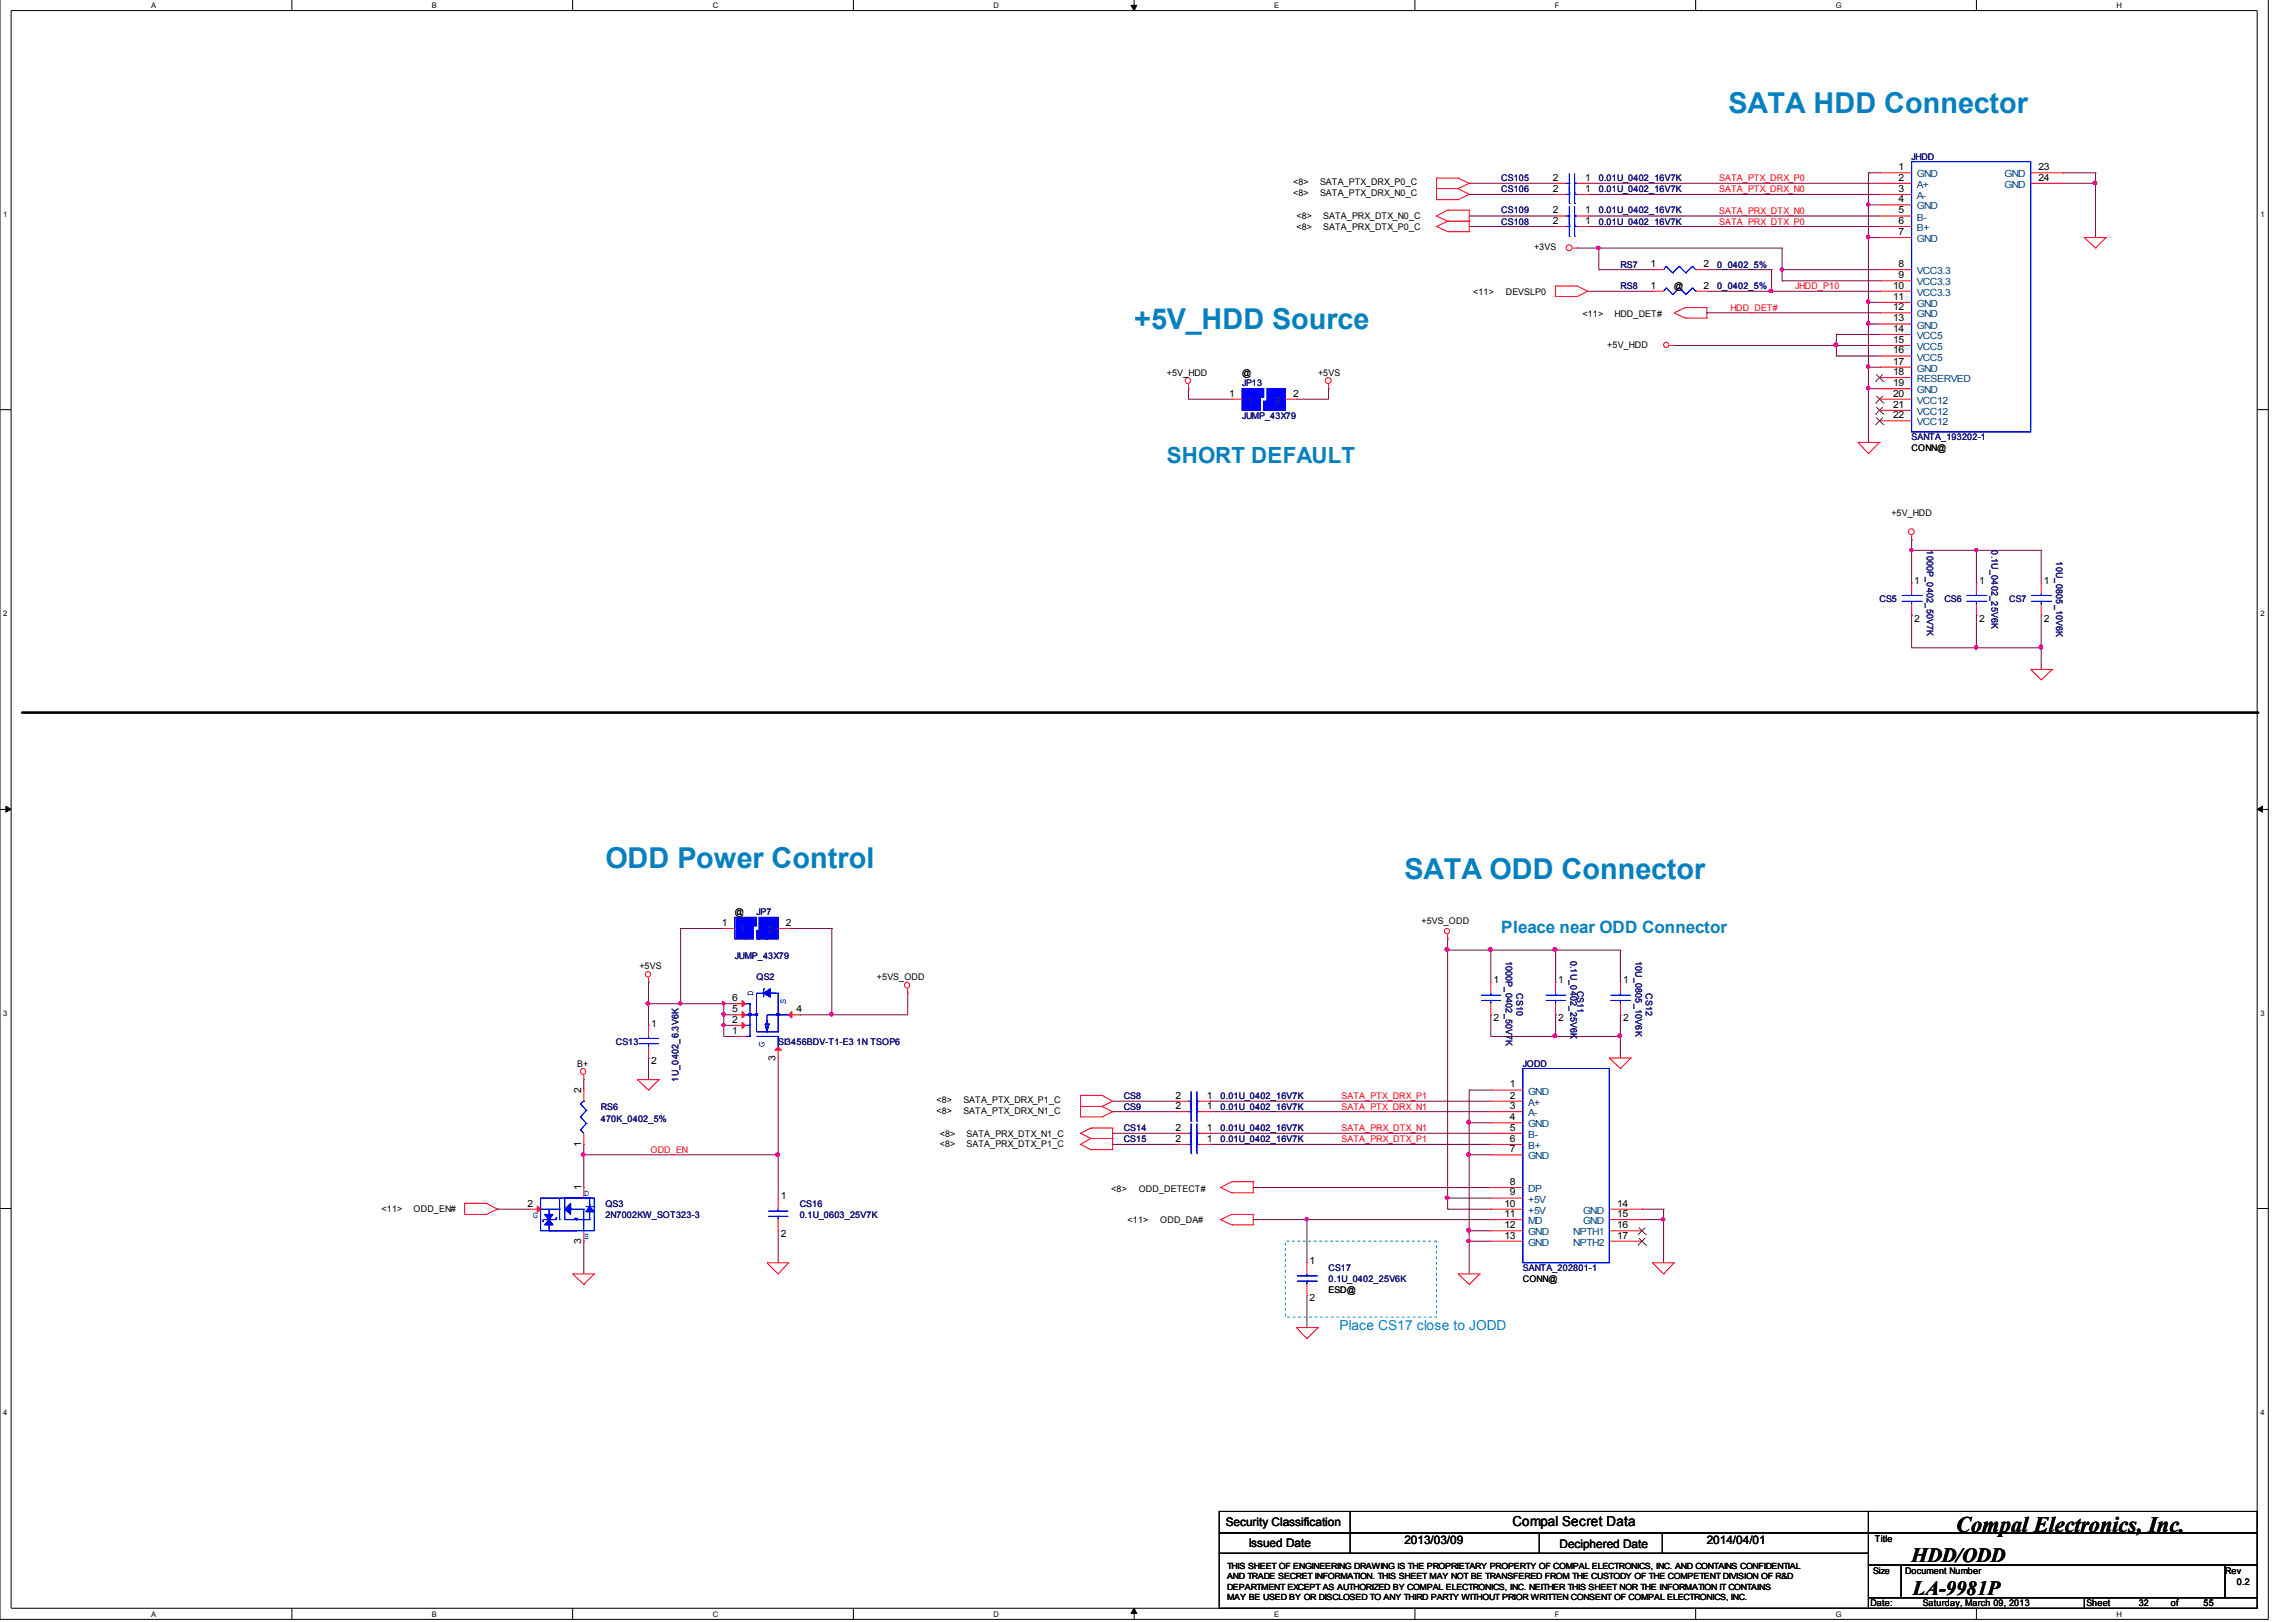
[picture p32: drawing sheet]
<svg xmlns="http://www.w3.org/2000/svg" width="297mm" height="210mm" viewBox="0 0 297 210" stroke-linecap="round" stroke-linejoin="round" font-family="sans-serif">
<defs><g id="words">
<g font-size="3.7" fill="#0080c0">
<text x="223.6" y="14.6">SATA HDD Connector</text>
<text x="146.7" y="42.5">+5V_HDD Source</text>
<text x="78.3" y="112.4">ODD Power Control</text>
<text x="181.7" y="113.7">SATA ODD Connector</text>
</g>
<text font-size="2.9" fill="#0080c0" x="151" y="60">SHORT DEFAULT</text>
<text font-size="2.9" x="253.1" y="198.3">Compal Electronics, Inc.</text>
<g font-size="2.6">
<text x="247.3" y="202.2">HDD/ODD</text>
<text x="247.5" y="206.4">LA-9981P</text>
</g>
<text font-size="2.2" fill="#0080c0" x="194.2" y="120.7">Pleace near ODD Connector</text>
<text font-size="1.8" fill="#0080c0" x="173.3" y="172.1">Place CS17 close to JODD</text>
<text font-size="1.8" x="195.7" y="197.5">Compal Secret Data</text>
<g font-size="1.5">
<text x="158.6" y="197.5">Security Classification</text>
<text x="161.5" y="200.2">Issued Date</text>
<text x="181.7" y="199.8">2013/03/09</text>
<text x="201.8" y="200.3">Deciphered Date</text>
<text x="220.8" y="199.8">2014/04/01</text>
</g>
<g font-size="1.3">
<text x="200.9" y="23.4">2</text>
<text x="205.1" y="23.4">1</text>
<text x="245.6" y="22">1</text>
<text x="245.6" y="23.4">2</text>
<text x="263.7" y="22">23</text>
<text x="263.7" y="23.4">24</text>
<text x="200.9" y="29">2</text>
<text x="200.9" y="27.6">2</text>
<text x="200.9" y="24.8">2</text>
<text x="205.1" y="29">1</text>
<text x="205.1" y="27.6">1</text>
<text x="205.1" y="24.8">1</text>
<text x="245.6" y="24.8">3</text>
<text x="245.6" y="26.2">4</text>
<text x="245.6" y="27.6">5</text>
<text x="245.6" y="29">6</text>
<text x="213.5" y="34.6">1</text>
<text x="220.4" y="34.6">2</text>
<text x="245.6" y="30.4">7</text>
<text x="245.6" y="34.6">8</text>
<text x="245.6" y="36">9</text>
<text x="213.5" y="37.4">1</text>
<text x="220.4" y="37.4">2</text>
<text x="244.9" y="37.4">10</text>
<text x="244.9" y="38.8">11</text>
<text x="244.9" y="40.1">12</text>
<text x="244.9" y="41.6">13</text>
<text x="244.9" y="42.9">14</text>
<text x="244.9" y="44.4">15</text>
<text x="244.9" y="45.7">16</text>
<text x="244.9" y="47.2">17</text>
<text x="159" y="51.3">1</text>
<text x="167.3" y="51.3">2</text>
<text x="244.9" y="48.5">18</text>
<text x="244.9" y="50">19</text>
<text x="244.9" y="51.3">20</text>
<text x="244.9" y="52.8">21</text>
<text x="244.9" y="54.1">22</text>
<text x="247.6" y="75.5">1</text>
<text x="256" y="75.5">1</text>
<text x="264.4" y="75.5">1</text>
<text x="247.6" y="80.4">2</text>
<text x="256" y="80.4">2</text>
<text x="264.4" y="80.4">2</text>
<text x="93.4" y="119.8">1</text>
<text x="101.7" y="119.8">2</text>
<text x="94.7" y="129.6">6</text>
<text x="94.7" y="131">5</text>
<text x="103" y="131">4</text>
<text x="193.2" y="127.3">1</text>
<text x="201.6" y="127.3">1</text>
<text x="210" y="127.3">1</text>
<text x="84.2" y="132.9">1</text>
<text x="84.2" y="137.7">2</text>
<text x="94.7" y="132.3">2</text>
<text x="94.7" y="133.8">1</text>
<text x="100.3" y="137.3" transform="rotate(-90 100.3 137.3)">3</text>
<text x="193.2" y="132.1">2</text>
<text x="201.6" y="132.1">2</text>
<text x="210" y="132.1">2</text>
<text x="75.2" y="141.5" transform="rotate(-90 75.2 141.5)">2</text>
<text x="152.1" y="142.2">2</text>
<text x="152.1" y="143.5">2</text>
<text x="156.1" y="142.2">1</text>
<text x="156.1" y="143.5">1</text>
<text x="195.3" y="140.7">1</text>
<text x="195.3" y="142.2">2</text>
<text x="195.3" y="143.5">3</text>
<text x="75.2" y="148.4" transform="rotate(-90 75.2 148.4)">1</text>
<text x="152.1" y="146.3">2</text>
<text x="152.1" y="147.8">2</text>
<text x="156.1" y="146.3">1</text>
<text x="156.1" y="147.8">1</text>
<text x="195.3" y="145">4</text>
<text x="195.3" y="146.3">5</text>
<text x="195.3" y="147.8">6</text>
<text x="195.3" y="149.1">7</text>
<text x="75.2" y="154" transform="rotate(-90 75.2 154)">1</text>
<text x="101" y="155.2">1</text>
<text x="195.3" y="153.3">8</text>
<text x="195.3" y="154.7">9</text>
<text x="68.2" y="156.1">2</text>
<text x="75.2" y="161.1" transform="rotate(-90 75.2 161.1)">3</text>
<text x="101" y="160">2</text>
<text x="194.6" y="156.1">10</text>
<text x="194.6" y="157.5">11</text>
<text x="194.6" y="158.9">12</text>
<text x="194.6" y="160.3">13</text>
<text x="209.2" y="160.3">17</text>
<text x="209.2" y="158.9">16</text>
<text x="209.2" y="157.5">15</text>
<text x="209.2" y="156.1">14</text>
<text x="169.4" y="163.6">1</text>
<text x="169.4" y="168.4">2</text>
</g>
<g font-size="1.3" fill="#004080">
<text x="248" y="23">GND</text>
<text x="259.3" y="23">GND</text>
<text x="248" y="24.3">A+</text>
<text x="248" y="25.8">A-</text>
<text x="248" y="27.1">GND</text>
<text x="248" y="28.5">B-</text>
<text x="248" y="29.9">B+</text>
<text x="259.3" y="24.3">GND</text>
<text x="248" y="31.3">GND</text>
<text x="248" y="35.5">VCC3.3</text>
<text x="248" y="36.9">VCC3.3</text>
<text x="248" y="38.3">VCC3.3</text>
<text x="248" y="39.7">GND</text>
<text x="248" y="41.1">GND</text>
<text x="248" y="42.5">GND</text>
<text x="248" y="43.9">VCC5</text>
<text x="248" y="45.3">VCC5</text>
<text x="248" y="46.7">VCC5</text>
<text x="161.4" y="52.3">1</text>
<text x="164.9" y="52.3">2</text>
<text x="248" y="48.1">GND</text>
<text x="248" y="49.5">RESERVED</text>
<text x="248" y="50.9">GND</text>
<text x="248" y="52.3">VCC12</text>
<text x="248" y="53.7">VCC12</text>
<text x="248" y="55">VCC12</text>
<text x="95.8" y="120.7">1</text>
<text x="99.3" y="120.7">2</text>
<text x="197.7" y="141.7">GND</text>
<text x="197.7" y="143.1">A+</text>
<text x="197.7" y="144.5">A-</text>
<text x="197.7" y="145.9">GND</text>
<text x="197.7" y="147.2">B-</text>
<text x="197.7" y="148.7">B+</text>
<text x="197.7" y="150">GND</text>
<text x="197.7" y="154.3">DP</text>
<text x="197.7" y="155.6">+5V</text>
<text x="197.7" y="157.1">+5V</text>
<text x="197.7" y="158.4">MD</text>
<text x="197.7" y="159.9">GND</text>
<text x="197.7" y="161.2">GND</text>
<text x="203.5" y="161.2">NPTH2</text>
<text x="203.5" y="159.9">NPTH1</text>
<text x="204.8" y="158.4">GND</text>
<text x="204.8" y="157.1">GND</text>
</g>
<g font-size="1.2">
<text x="167.3" y="24">&lt;8&gt;</text>
<text x="170.8" y="24">SATA_PTX_DRX_P0_C</text>
<text x="167.3" y="25.4">&lt;8&gt;</text>
<text x="167.7" y="29.7">&lt;8&gt;</text>
<text x="167.7" y="28.3">&lt;8&gt;</text>
<text x="170.8" y="25.4">SATA_PTX_DRX_N0_C</text>
<text x="171.2" y="29.7">SATA_PRX_DTX_P0_C</text>
<text x="171.2" y="28.3">SATA_PRX_DTX_N0_C</text>
<text x="198.5" y="32.4">+3VS</text>
<text x="190.6" y="38.1">&lt;11&gt;</text>
<text x="194.8" y="38.1">DEVSLP0</text>
<text x="204.7" y="41">&lt;11&gt;</text>
<text x="208.9" y="41">HDD_DET#</text>
<text x="216.6" y="37.4">@</text>
<text x="207.9" y="45">+5V_HDD</text>
<text x="151" y="48.6">+5V_HDD</text>
<text x="160.7" y="48.6">@</text>
<text x="170.5" y="48.6">+5VS</text>
<text x="247.3" y="58.3">CONN@</text>
<text x="244.7" y="66.7">+5V_HDD</text>
<text x="95.1" y="118.5">@</text>
<text x="183.9" y="119.6">+5VS_ODD</text>
<text x="82.7" y="125.4">+5VS</text>
<text x="113.5" y="126.8">+5VS_ODD</text>
<text x="74.7" y="138">B+</text>
<text x="121.2" y="142.8">&lt;8&gt;</text>
<text x="124.6" y="142.8">SATA_PTX_DRX_P1_C</text>
<text x="121.2" y="144.1">&lt;8&gt;</text>
<text x="121.6" y="147.1">&lt;8&gt;</text>
<text x="121.6" y="148.4">&lt;8&gt;</text>
<text x="124.6" y="144.1">SATA_PTX_DRX_N1_C</text>
<text x="125.1" y="147.1">SATA_PRX_DTX_N1_C</text>
<text x="125.1" y="148.4">SATA_PRX_DTX_P1_C</text>
<text x="143.8" y="154.2">&lt;8&gt;</text>
<text x="147.3" y="154.2">ODD_DETECT#</text>
<text x="49.4" y="156.8">&lt;11&gt;</text>
<text x="53.5" y="156.8">ODD_EN#</text>
<text x="145.9" y="158.3">&lt;11&gt;</text>
<text x="150.1" y="158.3">ODD_DA#</text>
<text x="171.9" y="167.3">ESD@</text>
<text x="197" y="166">CONN@</text>
<text x="242.3" y="203.6">Size</text>
<text x="242.6" y="199.6">Title</text>
<text x="246.5" y="203.6">Document Number</text>
<text x="287.9" y="203.6">Rev</text>
<text x="242" y="207.9">Date:</text>
<text x="248.8" y="207.9">Saturday, March 09, 2013</text>
<text x="269.9" y="207.9">Sheet</text>
<text x="276.7" y="207.9">32</text>
<text x="280.8" y="207.9">of</text>
<text x="285.1" y="207.9">55</text>
<text x="289.4" y="205.1">0.2</text>
</g>
<g font-size="1.2" fill="#000080">
<text x="194.2" y="23.5">CS105</text>
<text x="206.8" y="23.5">0.01U_0402_16V7K</text>
<text x="247.3" y="20.7">JHDD</text>
<text x="194.2" y="29.1">CS108</text>
<text x="194.2" y="27.6">CS109</text>
<text x="194.2" y="24.8">CS106</text>
<text x="206.8" y="29.1">0.01U_0402_16V7K</text>
<text x="206.8" y="27.6">0.01U_0402_16V7K</text>
<text x="206.8" y="24.8">0.01U_0402_16V7K</text>
<text x="209.6" y="34.6">RS7</text>
<text x="222.2" y="34.6">0_0402_5%</text>
<text x="209.6" y="37.4">RS8</text>
<text x="222.2" y="37.4">0_0402_5%</text>
<text x="160.7" y="50">JP13</text>
<text x="160.7" y="54.2">JUMP_43X79</text>
<text x="247.3" y="57">SANTA_193202-1</text>
<text x="249.3" y="71.2" transform="rotate(90 249.3 71.2)">1000P_0402_50V7K</text>
<text x="257.6" y="71.2" transform="rotate(90 257.6 71.2)">0.1U_0402_25V6K</text>
<text x="243.2" y="77.9">CS5</text>
<text x="251.5" y="77.9">CS6</text>
<text x="259.9" y="77.9">CS7</text>
<text x="266" y="72.7" transform="rotate(90 266 72.7)">10U_0805_10V6K</text>
<text x="97.9" y="118.5">JP7</text>
<text x="95.1" y="124.1">JUMP_43X79</text>
<text x="194.8" y="124.3" transform="rotate(90 194.8 124.3)">1000P_0402_50V7K</text>
<text x="203.2" y="124.3" transform="rotate(90 203.2 124.3)">0.1U_0402_25V6K</text>
<text x="211.6" y="124.3" transform="rotate(90 211.6 124.3)">10U_0805_10V6K</text>
<text x="97.9" y="126.8">QS2</text>
<text x="196.2" y="128.5" transform="rotate(90 196.2 128.5)">CS10</text>
<text x="204" y="128.2" transform="rotate(90 204 128.2)">CS11</text>
<text x="212.9" y="128.5" transform="rotate(90 212.9 128.5)">CS12</text>
<text x="79.7" y="135.2">CS13</text>
<text x="100.7" y="135.2">SI3456BDV-T1-E3 1N TSOP6</text>
<text x="77.7" y="143.6">RS6</text>
<text x="87.8" y="140" transform="rotate(-90 87.8 140)">1U_0402_6.3V6K</text>
<text x="145.4" y="142.2">CS8</text>
<text x="145.4" y="143.6">CS9</text>
<text x="157.9" y="142.2">0.01U_0402_16V7K</text>
<text x="157.9" y="143.6">0.01U_0402_16V7K</text>
<text x="197" y="138">JODD</text>
<text x="77.7" y="145.2">470K_0402_5%</text>
<text x="145.4" y="146.4">CS14</text>
<text x="145.4" y="147.8">CS15</text>
<text x="157.9" y="146.4">0.01U_0402_16V7K</text>
<text x="157.9" y="147.8">0.01U_0402_16V7K</text>
<text x="78.3" y="156.1">QS3</text>
<text x="78.3" y="157.6">2N7002KW_SOT323-3</text>
<text x="103.5" y="156.1">CS16</text>
<text x="103.5" y="157.6">0.1U_0603_25V7K</text>
<text x="171.9" y="164.5">CS17</text>
<text x="171.9" y="166">0.1U_0402_25V6K</text>
<text x="197" y="164.5">SANTA_202801-1</text>
</g>
<g font-size="1.2" fill="#f00">
<text x="222.4" y="23.5">SATA_PTX_DRX_P0</text>
<text x="222.4" y="29.1">SATA_PRX_DTX_P0</text>
<text x="222.4" y="27.7">SATA_PRX_DTX_N0</text>
<text x="222.4" y="24.9">SATA_PTX_DRX_N0</text>
<text x="223.9" y="40.2">HDD_DET#</text>
<text x="232.2" y="37.4">JHDD_P10</text>
<text x="173.6" y="142.3">SATA_PTX_DRX_P1</text>
<text x="173.6" y="143.6">SATA_PTX_DRX_N1</text>
<text x="84.2" y="149.2">ODD_EN</text>
<text x="173.6" y="147.8">SATA_PRX_DTX_P1</text>
<text x="173.6" y="146.4">SATA_PRX_DTX_N1</text>
</g>
<g font-size="1.2" fill="#00f">
<text x="97.5" y="128.9" transform="rotate(-90 97.5 128.9)">D</text>
<text x="101.7" y="129.9" transform="rotate(-90 101.7 129.9)">S</text>
<text x="98.9" y="135.5" transform="rotate(-90 98.9 135.5)">G</text>
<text x="75.5" y="154.8">D</text>
<text x="68.9" y="157.6">G</text>
<text x="75.5" y="160.4">S</text>
</g>
<g font-size="1.1">
<text x="158.7" y="203">THIS SHEET OF ENGINEERING DRAWING IS THE PROPRIETARY PROPERTY OF COMPAL ELECTRONICS, INC. AND CONTAINS CONFIDENTIAL</text>
<text x="158.7" y="204.4">AND TRADE SECRET INFORMATION. THIS SHEET MAY NOT BE TRANSFERED FROM THE CUSTODY OF THE COMPETENT DIVISION OF R&amp;D</text>
<text x="158.7" y="205.8">DEPARTMENT EXCEPT AS AUTHORIZED BY COMPAL ELECTRONICS, INC. NEITHER THIS SHEET NOR THE INFORMATION IT CONTAINS</text>
<text x="158.7" y="207.1">MAY BE USED BY OR DISCLOSED TO ANY THIRD PARTY WITHOUT PRIOR WRITTEN CONSENT OF COMPAL ELECTRONICS, INC.</text>
</g>
<g font-size="1">
<text x="19.6" y="1">A</text>
<text x="55.9" y="1">B</text>
<text x="92.2" y="1">C</text>
<text x="128.5" y="1">D</text>
<text x="164.8" y="1">E</text>
<text x="201.2" y="1">F</text>
<text x="237.5" y="1">G</text>
<text x="273.8" y="1">H</text>
<text x=".4" y="28">1</text>
<text x="292.4" y="28">1</text>
<text x=".4" y="79.7">2</text>
<text x="292.4" y="79.7">2</text>
<text x=".4" y="131.4">3</text>
<text x="292.4" y="131.4">3</text>
<text x=".4" y="183.1">4</text>
<text x="292.4" y="183.1">4</text>
<text x="19.6" y="209.2">A</text>
<text x="55.9" y="209.2">B</text>
<text x="92.2" y="209.2">C</text>
<text x="128.5" y="209.2">D</text>
<text x="164.8" y="209.2">E</text>
<text x="201.2" y="209.2">F</text>
<text x="237.5" y="209.2">G</text>
<text x="273.8" y="209.2">H</text>
</g>
</g></defs>
<path d="M0 -.1v209.7h293.5v-209.7M1.4 1.4h290.6v206.7h-290.6z" fill="none" stroke="#000" stroke-width=".13"/>
<g fill="#fff">
<path d="M19.6 .2h.5v1h-.5z"/>
<path d="M19.6 208.4h.5v1h-.5z"/>
</g>
<path d="M37.8 -.1v1.5M37.8 208.1v1.5" fill="none" stroke="#000" stroke-width=".13"/>
<g fill="#fff">
<path d="M55.9 .2h.5v1h-.5z"/>
<path d="M55.9 208.4h.5v1h-.5z"/>
</g>
<path d="M74.1 -.1v1.5M74.1 208.1v1.5" fill="none" stroke="#000" stroke-width=".13"/>
<g fill="#fff">
<path d="M92.2 .2h.5v1h-.5z"/>
<path d="M92.2 208.4h.5v1h-.5z"/>
</g>
<path d="M110.4 -.1v1.5M110.4 208.1v1.5" fill="none" stroke="#000" stroke-width=".13"/>
<g fill="#fff">
<path d="M128.5 .2h.5v1h-.5z"/>
<path d="M128.5 208.4h.5v1h-.5z"/>
</g>
<path d="M146.7 -.1v1.5M146.7 208.1v1.5" fill="none" stroke="#000" stroke-width=".13"/>
<path d="M146.3 .7h.8l-.4 .7zM146.7 208.1l.4 .7h-.8z" fill="#000" stroke="#000" stroke-width=".13"/>
<g fill="#fff">
<path d="M164.8 .2h.6v1h-.6z"/>
<path d="M164.8 208.4h.6v1h-.6z"/>
</g>
<path d="M183 -.1v1.5M183 208.1v1.5" fill="none" stroke="#000" stroke-width=".13"/>
<g fill="#fff">
<path d="M201.2 .2h.4v1h-.4z"/>
<path d="M201.2 208.4h.4v1h-.4z"/>
</g>
<path d="M219.4 -.1v1.5M219.4 208.1v1.5" fill="none" stroke="#000" stroke-width=".13"/>
<g fill="#fff">
<path d="M237.5 .2h.6v1h-.6z"/>
<path d="M237.5 208.4h.6v1h-.6z"/>
</g>
<path d="M255.7 -.1v1.5M255.7 208.1v1.5" fill="none" stroke="#000" stroke-width=".13"/>
<g fill="#fff">
<path d="M273.8 .2h.5v1h-.5z"/>
<path d="M273.8 208.4h.5v1h-.5z"/>
<path d="M.4 27.2h.4v1h-.4z"/>
<path d="M292.4 27.2h.5v1h-.5z"/>
<path d="M.4 78.8h.4v1.1h-.4z"/>
<path d="M292.4 78.8h.5v1.1h-.5z"/>
</g>
<path d="M0 53h1.4M292 53h1.5" fill="none" stroke="#000" stroke-width=".13"/>
<g fill="#fff">
<path d="M.4 130.6h.4v1h-.4z"/>
<path d="M292.4 130.6h.5v1h-.5z"/>
</g>
<path d="M0 104.7h1.4M292 104.7h1.5" fill="none" stroke="#000" stroke-width=".13"/>
<path d="M.8 104.3l.6 .4-.6 .4zM292 104.7l.7-.4v.8z" fill="#000" stroke="#000" stroke-width=".13"/>
<g fill="#fff">
<path d="M.4 182.2h.4v1h-.4z"/>
<path d="M292.4 182.2h.5v1h-.5z"/>
</g>
<g fill="none" stroke="#000" stroke-width=".13">
<path d="M0 156.4h1.4M292 156.4h1.5M157.7 195.6h84v2.8h-84zM157.7 198.4h84v2.6h-84zM174.7 198.4h.1M174.7 195.6v5.4M199.1 198.4v2.6M215.1 198.4v2.6M241.7 195.6h50.3v2.8h-50.3zM241.7 198.4h50.3v4.1h-50.3zM157.7 201h84v7.1h-84zM174.7 201h.1"/>
<path d="M199.1 201h.1M215.1 201h.1M241.7 202.5h4.3v4.3h-4.3zM241.7 206.8h28v1.3h-28zM246 202.5h41.9v4.3h-41.9zM269.7 206.8h22.3v1.3h-22.3zM287.9 202.5h4.1v4.3h-4.1z"/>
</g>
<path d="M2.9 92.2h289.1" fill="none" stroke="#000" stroke-width=".34"/>
<circle cx="292" cy="92.2" r=".17" fill="#000"/>
<path d="M166.3 160.6h19.5v9.8h-19.5z" fill="none" stroke="#0080ff" stroke-width=".13" stroke-dasharray=".4 .4 .4 .4 .4 .4 .4 .4" stroke-linecap="butt"/>
<g fill="none" stroke="#800040" stroke-width=".13">
<path d="M190.1 29.3h.1M190.1 28h.1M190.1 23.7h.1M190.1 25.2h.1M190.1 29.3h11.2M190.1 28h11.2M190.1 23.7h11.2M190.1 25.2h11.2M204 32.1h.1M204 32.1h26.5M205.4 29.3h.1M205.4 28h.1"/>
<path d="M205.4 23.7h.1M205.4 25.2h.1M205.4 29.3h37.8M205.4 28h37.8M205.4 23.7h37.8M205.4 25.2h37.8M205.4 37.7h8.4M206.8 32.1h.1M206.8 34.9h.1M206.8 34.9h7M206.8 32.1v2.8M213.8 37.7h.1"/>
<path d="M213.8 34.9h.1M220.8 37.7h22.4M220.8 34.9h8.4M229.2 37.7h.1M229.2 34.9h.1M229.2 34.9v2.8M230.5 32.1h.1M230.5 34.9h.1M230.5 36.3h.1M230.5 32.1v4.2M230.5 34.9h12.7M230.5 36.3h12.7"/>
<path d="M241.7 22.4h.1M241.7 30.7h.1M241.7 39.1h.1M241.7 26.5h.1M241.7 22.4h1.5M241.7 22.4v34.8M241.7 39.1h1.5M241.7 30.7h1.5M241.7 26.5h1.5M266.9 22.4h.1M266.9 23.7h.1M266.9 23.7h4.2"/>
<path d="M266.9 22.4h4.2M271.1 22.4h.1M271.1 23.7h.1M271.1 22.4v8.3M153.8 50.3h.1M153.8 51.7h.1M153.8 50.3v1.4M153.8 51.7h5.5M167.7 51.7h.1M171.9 50.3h.1M171.9 50.3v1.4h-4.2M216.6 44.7h.1"/>
<path d="M216.6 44.7h26.6M220.8 40.5h.1M220.8 40.5h22.4M237.6 43.3h.1M237.6 44.7h.1M237.6 46.1h.1M237.6 43.3v2.8M237.6 46.1h5.6M237.6 43.3h5.6M241.7 50.3h.1M241.7 47.5h.1M241.7 41.9h.1"/>
<path d="M241.7 50.3h1.5M241.7 47.5h1.5M241.7 41.9h1.5M247.3 79.6h.1M247.3 69.9h.1M247.3 71.2h.1M247.3 69.9v5.6M247.3 79.6v4.2M247.3 71.2h16.8M255.7 79.6h.1M255.7 71.2h.1M255.7 71.2v4.3"/>
<path d="M255.7 79.6v4.2M264.1 71.2h.1M264.1 79.6h.1M264.1 71.2v4.3M264.1 79.6v7M247.3 83.8h.1M247.3 83.8h16.8M255.7 83.8h.1M264.1 83.8h.1M75.5 139.7h.1M75.5 139.7v1.4M83.9 129.9h.1"/>
<path d="M83.9 136.9h.1M83.9 127.1h.1M83.9 129.9h11.2M83.9 127.1v5.6M83.9 136.9v2.8M88.1 120.2h.1M88.1 129.9h.1M88.1 120.2h5.5M88.1 120.2v9.7M93.6 132.7h.1M93.6 129.9h.1M93.6 131.3h.1"/>
<path d="M93.6 134.1h.1M93.6 131.3h1.5M93.6 129.9v4.2M93.6 132.7h1.5M93.6 134.1h1.5M100.7 136.9h.1M100.7 136.9v18.1M102 120.2h.1M102 120.2h5.6M103.5 131.3h.1M107.6 120.2h.1M107.6 131.3h.1"/>
<path d="M107.6 120.2v11.1M117.4 128.5h.1M117.4 128.5v2.8h-13.9M187.3 121.5h.1M187.3 123h.1M187.3 121.5v35M187.3 123h22.3M192.9 131.3h.1M192.9 123h.1M192.9 134.1h.1M192.9 134.1h16.7M192.9 123v4.1"/>
<path d="M192.9 131.3v2.8M201.3 134.1h.1M201.3 131.3h.1M201.3 123h.1M201.3 123v4.1M201.3 131.3v2.8M209.6 134.1h.1M209.6 131.3h.1M209.6 123h.1M209.6 123v4.1M209.6 131.3v5.6M64.3 156.5h.1"/>
<path d="M64.3 156.5h4.2M75.5 148.1h.1M75.5 149.5h.1M75.5 148.1v5.6M75.5 149.5h25.2M100.7 149.5h.1M100.7 159.3h.1M100.7 159.3v4.1M143.9 148.1h.1M143.9 146.7h.1M143.9 142.5h.1M143.9 143.9h.1"/>
<path d="M143.9 148.1h8.4M143.9 146.7h8.4M143.9 142.5h8.4M143.9 143.9h8.4M156.5 148.1h.1M156.5 146.7h.1M156.5 142.5h.1M156.5 143.9h.1M156.5 148.1h36.4M156.5 146.7h36.4M156.5 142.5h36.4M156.5 143.9h36.4"/>
<path d="M162.1 153.7h.1M162.1 157.8h.1M162.1 157.8h30.8M162.1 153.7h30.8M169.1 157.8h.1M169.1 157.8v5.6M187.3 155h.1M187.3 156.5h.1M187.3 155h5.6M187.3 156.5h5.6M190.1 149.5h.1M190.1 159.3h.1"/>
<path d="M190.1 141.1h.1M190.1 145.3h.1M190.1 149.5h2.8M190.1 141.1v23.8M190.1 159.3h2.8M190.1 141.1h2.8M190.1 145.3h2.8M212.4 157.8h.1M212.4 156.5h.1M212.4 157.8h2.8M212.4 156.5h2.8M215.2 156.5h.1"/>
<path d="M215.2 157.8h.1M215.2 156.5v6.9M75.5 160.6h.1M75.5 160.6v4.3M169.1 167.7h.1M169.1 167.7v4.1M190.1 160.6h.1M190.1 160.6h2.8"/>
</g>
<g fill="#f0f" stroke="#f0f" stroke-width=".13">
<path d="M83.6 129.7h.4l.1 .2-.1 .1h-.4v-.1z" fill-rule="evenodd"/>
<path d="M75.3 149.3h.3l.1 .1-.1 .2h-.3l-.1-.2z" fill-rule="evenodd"/>
<path d="M100.4 149.3h.4v.1v.2h-.4l-.1-.2z" fill-rule="evenodd"/>
<path d="M189.8 149.3h.4v.1v.2h-.4l-.1-.2z" fill-rule="evenodd"/>
<path d="M189.8 160.4h.4v.2v.1h-.4l-.1-.1z" fill-rule="evenodd"/>
<path d="M187 154.8h.4l.1 .2-.1 .1h-.4l-.1-.1z" fill-rule="evenodd"/>
<path d="M189.8 149.3h.4v.1v.2h-.4l-.1-.2z" fill-rule="evenodd"/>
<path d="M215 157.6h.3l.1 .2-.1 .1h-.3l-.1-.1z" fill-rule="evenodd"/>
<path d="M270.8 23.5h.4l.1 .2-.1 .1h-.4v-.1z" fill-rule="evenodd"/>
<path d="M206.6 31.9h.3l.1 .2-.1 .1h-.3l-.1-.1z" fill-rule="evenodd"/>
<path d="M228.9 37.5h.4l.1 .1-.1 .2h-.4v-.2z" fill-rule="evenodd"/>
<circle cx="88" cy="129.9" r=".21"/>
<circle cx="107.5" cy="131.2" r=".24"/>
<circle cx="93.6" cy="132.6" r=".21"/>
<circle cx="93.6" cy="129.9" r=".21"/>
<circle cx="93.6" cy="131.2" r=".24"/>
<circle cx="209.6" cy="134" r=".25"/>
<circle cx="201.2" cy="134" r=".25"/>
<circle cx="190" cy="159.2" r=".25"/>
<circle cx="187.2" cy="122.9" r=".25"/>
<circle cx="190" cy="145.2" r=".25"/>
<circle cx="192.8" cy="122.9" r=".25"/>
<circle cx="201.2" cy="122.9" r=".25"/>
<circle cx="237.5" cy="44.6" r=".25"/>
<circle cx="241.7" cy="30.6" r=".24"/>
<circle cx="241.7" cy="47.4" r=".24"/>
<circle cx="241.7" cy="41.8" r=".24"/>
<circle cx="241.7" cy="39" r=".24"/>
<circle cx="241.7" cy="26.5" r=".21"/>
<circle cx="264" cy="83.7" r=".24"/>
<circle cx="255.7" cy="71.2" r=".21"/>
<circle cx="255.6" cy="83.7" r=".24"/>
<circle cx="247.3" cy="71.2" r=".21"/>
<circle cx="241.7" cy="50.2" r=".24"/>
<circle cx="169" cy="157.8" r=".21"/>
<circle cx="230.5" cy="34.9" r=".21"/>
</g>
<g fill="none" stroke="#f00" stroke-width=".13">
<path d="M185.8 24.4h.1M185.8 23h.1M185.8 25.8h.1M185.8 29.3h.1M185.8 28h.1M185.8 23h2.8M185.8 24.4h2.8M185.8 23v2.8M185.8 25.8h2.8M185.8 29.3l1.5 .7M185.8 28l1.5 .6M187.3 28.6h.1"/>
<path d="M187.3 30h.1M187.3 27.2h.1M187.3 28.6l-1.5 .7M187.3 28.6h2.8M187.3 30h2.8M187.3 27.2l-1.5 .8M187.3 27.2h2.8M188.6 23h.1M188.6 24.4h.1M188.6 25.8h.1M188.6 23l1.5 .7M188.6 24.4l1.5 .8"/>
<path d="M190.1 23.7h.1M190.1 25.2h.1M190.1 28.6h.1M190.1 30h.1M190.1 27.2h.1M190.1 23.7l-1.5 .7M190.1 25.2l-1.5 .6M190.1 27.2v2.8M201.3 37h.1M201.3 38.4h.1M201.3 29.3h.1M201.3 28h.1"/>
<path d="M201.3 38.4h2.7M201.3 37h2.7M201.3 37v1.4M201.3 29.3h1.3M201.3 28h1.3M203.5 32.1h.5M204 38.4h.1M204 37h.1M204 32.1h.1M204 37l1.4 .7M204 29.3h1.4M204 28h1.4"/>
<path d="M205.4 37.7h.1M205.4 29.3h.1M205.4 28h.1M205.4 37.7l-1.4 .7M218 39.8h.1M218 39.8h2.8M218 39.8l-1.4 .7M220.8 39.8h.1M220.8 39.8v1.4M269.7 30.7h.1M269.7 30.7h2.8M269.7 30.7l1.4 1.4"/>
<path d="M271.1 32.1h.1M272.5 30.7h.1M272.5 30.7l-1.4 1.4M153.8 50.3h.1M153.8 49.7v.6M171.9 50.3h.1M171.9 49.7v.6M216 44.7h.6M216.6 40.5h.1M216.6 44.7h.1M216.6 40.5l1.4 .7M218 41.2h.1"/>
<path d="M218 41.2h2.8M220.8 41.2h.1M240.4 57.2h.1M240.4 57.2h2.8M240.4 57.2l1.3 1.5M241.7 58.7h.1M243.2 57.2h.1M243.2 57.2l-1.5 1.5M247.3 69.9h.1M247.3 69.3v.6M262.7 86.6h.1M262.7 86.6h2.8"/>
<path d="M262.7 86.6l1.4 1.4M264.1 88h.1M265.5 86.6h.1M265.5 86.6l-1.4 1.4M75.5 139.7h.1M75.5 139.1v.6M82.5 139.7h.1M82.5 139.7h2.8M82.5 139.7l1.4 1.4M83.9 127.1h.1M83.9 126.5v.6M85.3 139.7h.1"/>
<path d="M85.3 139.7l-1.4 1.4M117.4 128.5h.1M117.4 127.9v.6M187.3 121.5h.1M187.3 120.9v.6M208.2 136.9h.1M208.2 136.9h2.8M208.2 136.9l1.4 1.4M209.6 138.3h.1M211 136.9h.1M211 136.9l-1.4 1.4M60.1 155.7h.1"/>
<path d="M60.1 157.2h.1M60.1 157.2h2.8M60.1 155.7h2.8M60.1 155.7v1.5M62.9 155.7h.1M62.9 157.2h.1M62.9 155.7l1.4 .8M64.3 156.5h.1M64.3 156.5l-1.4 .7M68.5 156.5h.1M68.5 156.5h1.4M75.5 153.7h.1"/>
<path d="M75.5 153.7v1.3M75.5 159.3v1.3M83.9 141.1h.1M100.7 155h.1M100.7 159.3h.1M100.7 155v1.5M100.7 157.8v1.5M139.8 146.7h.1M139.8 143.2h.1M139.8 141.7h.1M139.8 148.1h.1M139.8 144.5h.1"/>
<path d="M139.8 146.7l1.3 .6M139.8 141.7h2.8M139.8 143.2h2.8M139.8 141.7v2.8M139.8 148.1l1.3 .7M139.8 144.5h2.8M141.1 146h.1M141.1 147.3h.1M141.1 148.8h.1M141.1 146l-1.3 .7M141.1 146h2.8M141.1 147.3h2.8"/>
<path d="M141.1 147.3l-1.3 .8M141.1 148.8h2.8M142.6 141.7h.1M142.6 143.2h.1M142.6 144.5h.1M142.6 141.7l1.3 .8M142.6 143.2l1.3 .7M143.9 146h.1M143.9 147.3h.1M143.9 142.5h.1M143.9 148.8h.1M143.9 143.9h.1"/>
<path d="M143.9 146v2.8M143.9 142.5l-1.3 .7M143.9 143.9l-1.3 .6M152.3 146.7h.1M152.3 146.7h1.5M155.1 146.7h1.4M156.5 146.7h.1M157.9 153.7h.1M157.9 157.8h.1M157.9 153.7l1.4 .7M157.9 157.8l1.4 .7M159.3 152.9h.1"/>
<path d="M159.3 154.4h.1M159.3 157.2h.1M159.3 158.5h.1M159.3 152.9h2.8M159.3 152.9l-1.4 .8M159.3 154.4h2.8M159.3 157.2l-1.4 .6M159.3 157.2h2.8M159.3 158.5h2.8M162.1 154.4h.1M162.1 152.9h.1M162.1 157.2h.1"/>
<path d="M162.1 158.5h.1M162.1 152.9v1.5M162.1 157.2v1.3M192.9 141.1h.1M192.9 142.5h.1M192.9 143.9h.1M192.9 145.3h.1M192.9 146.7h.1M192.9 148.1h.1M192.9 149.5h.1M192.9 153.7h.1M192.9 155h.1"/>
<path d="M192.9 156.5h.1M192.9 157.8h.1M192.9 159.3h.1M192.9 141.1h4.1M192.9 142.5h4.1M192.9 143.9h4.1M192.9 145.3h4.1M192.9 146.7h4.1M192.9 148.1h4.1M192.9 149.5h4.1M192.9 153.7h4.1M192.9 155h4.1"/>
<path d="M192.9 156.5h4.1M192.9 157.8h4.1M192.9 159.3h4.1M208.2 156.5h4.2M208.2 157.8h4.2M208.2 159.3h4.2M212.4 159.3h.1M212.4 157.8h.1M212.4 156.5h.1M74.1 164.9h.1M74.1 164.9h2.8M74.1 164.9l1.4 1.3"/>
<path d="M75.5 166.2h.1M75.5 160.6h.1M76.9 164.9h.1M76.9 164.9l-1.4 1.3M99.2 163.4h.1M99.2 163.4h2.8M99.2 163.4l1.5 1.5M100.7 164.9h.1M102 163.4h.1M102 163.4l-1.3 1.5M167.7 171.8h.1M167.7 171.8h2.8"/>
<path d="M167.7 171.8l1.4 1.4M169.1 173.2h.1M169.1 163.4h.1M169.1 167.7h.1M169.1 163.4v1.5M169.1 166.2v1.5M170.5 171.8h.1M170.5 171.8l-1.4 1.4M188.6 164.9h.1M188.6 164.9h2.8M188.6 164.9l1.5 1.3M190.1 166.2h.1"/>
<path d="M191.4 164.9h.1M191.4 164.9l-1.3 1.3M192.9 160.6h.1M192.9 160.6h4.1M208.2 160.6h4.2M212.4 160.6h.1M213.8 163.4h.1M213.8 163.4h2.8M213.8 163.4l1.4 1.5M215.2 164.9h.1M216.6 163.4h.1M216.6 163.4l-1.4 1.5"/>
<circle cx="203" cy="32.1" r=".38"/>
<circle cx="153.6" cy="49.2" r=".36"/>
<circle cx="171.8" cy="49.2" r=".38"/>
<circle cx="215.6" cy="44.6" r=".34"/>
<circle cx="247.3" cy="68.8" r=".38"/>
<circle cx="75.4" cy="138.7" r=".36"/>
<circle cx="83.8" cy="126.1" r=".34"/>
<circle cx="117.3" cy="127.5" r=".36"/>
<circle cx="187.2" cy="120.5" r=".34"/>
</g>
<g fill="none" stroke="#00f" stroke-width=".13">
<path d="M202.6 29.3h.4M202.6 28h.4M203 30.6h.1M203 29.3h.1M203 29.1h.1M203 28h.1M203 26.7v3.9M203.7 29.3h.1M203.7 30.6h.1M203.7 28h.1M203.7 29.1h.1M203.7 29.3h.3"/>
<path d="M203.7 26.7v3.9M203.7 28h.3M197 138.3h11.2v25.1h-11.2zM69.9 155h7v4.3h-7zM69.9 156.5h2.5M70.2 158.1h.1M71 157.2h.1M71 159.3h.1M71 156.5v.7M71 158.5v.8M71 159.3h3.5M71.9 157.8h.1"/>
<path d="M71.9 157.8h-1.6l-.1 .3M72 157.6h.1M72 157.6l-.1 .2M72.4 157.8h.1M72.4 156.5h.1M72.4 155v2.8M73.1 155h.1M73.1 157.8h.1M73.1 155h3.2M73.1 155v2.8M73.1 157.8h3.2M73.8 156.5h.1"/>
<path d="M73.8 156.5h1.7M74.3 157.7h.1M74.3 157.7v.1M74.3 157.7h.4M74.5 157.8h.1M74.5 159.3h.1M74.7 157.7h.1M74.7 157.8h.1M74.7 157.7v.1M75.5 156.5h.1M75.5 159.3h.1M75.5 156.5v2.8"/>
<path d="M75.8 156.1h1.1M76.3 155h.1M76.3 155.9h.1M76.3 157.8h.1M76.3 156.8h.1M76.3 155v1.1M76.3 156.8v1M76.9 156.1h.1M99.4 157.4h2.5M99.4 156.7h2.5M100.7 156.7h.1M100.7 157.4h.1"/>
<path d="M100.7 156.5v.2M100.7 157.4v.4M101.9 157.4h.1M101.9 156.7h.1M153.8 146.7h.3M154.1 147.9h.1M154.1 146.7h.1M154.1 145.4v2.5M154.9 146.7h.1M154.9 147.9h.1M154.9 146.7h.2M154.9 145.4v2.5"/>
<path d="M167.8 165.8h2.5M167.8 165.1h2.5M169.1 165.1h.1M169.1 165.8h.1M169.1 164.9v.2M169.1 165.8v.4M170.3 165.8h.1M170.3 165.1h.1"/>
</g>
<path d="M211.9 159.8h.1M212 158.8l.9 1M212.9 158.8l-1 1M212.9 159.8h.1M211.9 161.1h.1M212 160.2l.9 .9M212.9 160.2l-1 .9M212.9 161.1h.1" fill="none" stroke="#804000" stroke-width=".13"/>
<g fill="#00f" stroke="#00f" stroke-width=".13">
<path d="M73.1 156.5l.7-.8v1.5z"/>
<path d="M76.3 156.1l.6 .7h-1.1z"/>
<path d="M71 157.8l.5 .7h-1.1z"/>
<path d="M70.4 157.2h1.1l-.5 .6z"/>
</g>
<path d="M69.5 156.1l.4 .4-.4 .4z" fill="#f00" stroke="#f00" stroke-width=".13"/>
<path d="M95.2 118.8h1.2v2.7h-1.2z" fill="#00f"/>
<path d="M95.1 118.7h1.3v2.8h-1.3z" fill="none" stroke="#00f" stroke-width=".13"/>
<path d="M96.5 118.8h1v2.7h-1z" fill="#00f"/>
<path d="M96.4 118.7h1.1v2.8h-1.1z" fill="none" stroke="#00f" stroke-width=".13"/>
<path d="M97.5 118.8h.4v1h-.4z" fill="#00f"/>
<path d="M97.5 118.7h.4v1.1h-.4z" fill="none" stroke="#00f" stroke-width=".13"/>
<path d="M98 120.5h.2v1h-.2z" fill="#00f"/>
<path d="M97.9 120.4h.3v1.1h-.3z" fill="none" stroke="#00f" stroke-width=".13"/>
<path d="M98.3 118.8h.9v2.7h-.9z" fill="#00f"/>
<path d="M98.2 118.7h1v2.8h-1z" fill="none" stroke="#00f" stroke-width=".13"/>
<path d="M99.3 118.8h1.4v2.7h-1.4z" fill="#00f"/>
<path d="M99.2 118.7h1.5v2.8h-1.5z" fill="none" stroke="#00f" stroke-width=".13"/>
<path d="M95.2 118.8h1.2v2.7h-1.2z" fill="#00f"/>
<path d="M95.1 118.7h1.3v2.8h-1.3z" fill="none" stroke="#00f" stroke-width=".13"/>
<path d="M96.5 118.8h1v2.7h-1z" fill="#00f"/>
<path d="M96.4 118.7h1.1v2.8h-1.1z" fill="none" stroke="#00f" stroke-width=".13"/>
<path d="M97.5 118.8h.4v1h-.4z" fill="#00f"/>
<path d="M97.5 118.7h.4v1.1h-.4z" fill="none" stroke="#00f" stroke-width=".13"/>
<path d="M98 120.5h.2v1h-.2z" fill="#00f"/>
<path d="M97.9 120.4h.3v1.1h-.3z" fill="none" stroke="#00f" stroke-width=".13"/>
<path d="M98.3 118.8h.9v2.7h-.9z" fill="#00f"/>
<path d="M98.2 118.7h1v2.8h-1z" fill="none" stroke="#00f" stroke-width=".13"/>
<path d="M99.3 118.8h1.4v2.7h-1.4z" fill="#00f"/>
<g fill="none" stroke="#00f" stroke-width=".13">
<path d="M202.6 25.2h.4M203 26.3h.1M203 25.2h.1M203 23.9v2.4M203.7 25.2h.1M203.7 26.3h.1M203.7 25.2h.3M203.7 23.9v2.4M246 77.8h2.6M246 77.1h2.6M247.3 77.1h.1M247.3 77.8h.1"/>
<path d="M247.3 76.8v.3M247.3 77.8v.4M248.6 77.8h.1M248.6 77.1h.1M99.2 118.7h1.5v2.8h-1.5zM191.6 129.5h2.5M191.6 128.8h2.5M192.9 128.8h.1M192.9 129.5h.1M192.9 128.5v.3M192.9 129.5v.4M194.1 129.5h.1"/>
<path d="M194.1 128.8h.1M200 129.5h2.4M200 128.8h2.4M201.3 128.8h.1M201.3 129.5h.1M201.3 128.5v.3M201.3 129.5v.4M202.4 129.5h.1M202.4 128.8h.1M75.1 146.2h.1M75.1 144.5h.1M75.1 142.8h.1"/>
<path d="M75.1 146.2l.4 .5M75.1 144.5l.8 .9M75.1 142.8l.8 .9M75.5 142.5h.1M75.5 142.5l-.4 .3M75.9 145.4h.1M75.9 143.7h.1M75.9 145.4l-.8 .8M75.9 143.7l-.8 .8M153.8 142.5h.3M153.8 148.1h.3M154.1 143.7h.1"/>
<path d="M154.1 142.5h.1M154.1 149.3h.1M154.1 148.1h.1M154.1 141.2v2.5M154.1 146.8v2.5M154.9 142.5h.1M154.9 143.7h.1M154.9 148.1h.1M154.9 149.3h.1M154.9 142.5h.2M154.9 141.2v2.5M154.9 146.8v2.5"/>
<path d="M154.9 148.1h.2"/>
</g>
<g fill="none" stroke="#f00" stroke-width=".13">
<path d="M201.3 25.2h.1M201.3 25.2h1.3M204 25.2h1.4M205.4 25.2h.1M247.3 75.5h.1M247.3 79.6h.1M247.3 75.5v1.3M247.3 78.2v1.4M93.6 120.2h.1M93.6 120.2h1.5M100.7 120.2h1.3M102 120.2h.1"/>
<path d="M192.9 127.1h.1M192.9 131.3h.1M192.9 127.1v1.4M192.9 129.9v1.4M201.3 127.1h.1M201.3 131.3h.1M201.3 127.1v1.4M201.3 129.9v1.4M75.5 148.1h.1M75.5 141.1h.1M75.5 141.1v1.4M75.5 146.7v1.4"/>
<path d="M152.3 142.5h.1M152.3 148.1h.1M152.3 142.5h1.5M152.3 148.1h1.5M155.1 142.5h1.4M155.1 148.1h1.4M156.5 142.5h.1M156.5 148.1h.1"/>
</g>
<path d="M160.8 50.4h1.3v2.7h-1.3z" fill="#00f"/>
<path d="M160.7 50.3h1.4v2.8h-1.4z" fill="none" stroke="#00f" stroke-width=".13"/>
<path d="M162.2 50.4h.9v2.7h-.9z" fill="#00f"/>
<path d="M162.1 50.3h1v2.8h-1z" fill="none" stroke="#00f" stroke-width=".13"/>
<path d="M163.2 50.4h.3v1h-.3z" fill="#00f"/>
<path d="M163.1 50.3h.4v1.1h-.4z" fill="none" stroke="#00f" stroke-width=".13"/>
<path d="M163.6 52h.3v1.1h-.3z" fill="#00f"/>
<path d="M163.5 51.9h.4v1.2h-.4z" fill="none" stroke="#00f" stroke-width=".13"/>
<path d="M164 50.4h.9v2.7h-.9z" fill="#00f"/>
<path d="M163.9 50.3h1v2.8h-1z" fill="none" stroke="#00f" stroke-width=".13"/>
<path d="M165 50.4h1.3v2.7h-1.3z" fill="#00f"/>
<path d="M164.9 50.3h1.4v2.8h-1.4z" fill="none" stroke="#00f" stroke-width=".13"/>
<path d="M160.8 50.4h1.3v2.7h-1.3z" fill="#00f"/>
<path d="M160.7 50.3h1.4v2.8h-1.4z" fill="none" stroke="#00f" stroke-width=".13"/>
<path d="M162.2 50.4h.9v2.7h-.9z" fill="#00f"/>
<path d="M162.1 50.3h1v2.8h-1z" fill="none" stroke="#00f" stroke-width=".13"/>
<path d="M163.2 50.4h.3v1h-.3z" fill="#00f"/>
<path d="M163.1 50.3h.4v1.1h-.4z" fill="none" stroke="#00f" stroke-width=".13"/>
<path d="M163.6 52h.3v1.1h-.3z" fill="#00f"/>
<path d="M163.5 51.9h.4v1.2h-.4z" fill="none" stroke="#00f" stroke-width=".13"/>
<path d="M164 50.4h.9v2.7h-.9z" fill="#00f"/>
<path d="M163.9 50.3h1v2.8h-1z" fill="none" stroke="#00f" stroke-width=".13"/>
<path d="M165 50.4h1.3v2.7h-1.3z" fill="#00f"/>
<g fill="none" stroke="#00f" stroke-width=".13">
<path d="M202.6 23.7h.4M203 25h.1M203 23.7h.1M203 22.5v2.5M203.7 23.7h.1M203.7 25h.1M203.7 23.7h.3M203.7 22.5v2.5M215.6 34.5h.1M215.6 37.3h.1M215.6 34.5l-.4 .4M215.6 34.5l.8 .8"/>
<path d="M215.6 37.3l-.4 .4M215.6 37.3l.8 .8M216.4 35.3h.1M216.4 38.1h.1M217.3 34.5h.1M217.3 37.3h.1M217.3 34.5l-.9 .8M217.3 34.5l.8 .8M217.3 37.3l-.9 .8M217.3 37.3l.8 .8M218.1 35.3h.1M218.1 38.1h.1"/>
<path d="M218.9 34.5h.1M218.9 37.3h.1M218.9 34.5l-.8 .8M218.9 34.5l.5 .4M218.9 37.3l-.8 .8M218.9 37.3l.5 .4M219.4 34.9h.1M219.4 37.7h.1M247.3 20.9h15.4v35h-15.4zM164.9 50.3h1.4v2.8h-1.4zM254.4 77.8h2.6M254.4 77.1h2.6"/>
<path d="M255.7 77.1h.1M255.7 77.8h.1M255.7 76.8v.3M255.7 77.8v.4M257 77.8h.1M257 77.1h.1M262.8 77.8h2.5M262.8 77.1h2.5M264.1 77.1h.1M264.1 77.8h.1M264.1 76.8v.3M264.1 77.8v.4"/>
<path d="M265.3 77.8h.1M265.3 77.1h.1M82.6 135.1h2.5M82.6 134.4h2.5M83.9 134.4h.1M83.9 135.1h.1M83.9 134.1v.3M83.9 135.1v.4M85.1 135.1h.1M85.1 134.4h.1M96.4 129.9h.1M96.4 131.3h.1"/>
<path d="M96.4 134.1h.6M96.4 132.7h.6M96.4 129.9h.6M96.4 131.3h1.5M96.9 131.2h.1M96.9 131.4h.1M96.9 131.2h.2M96.9 131.4h.2M96.9 131.2v.2M97 132.7h.1M97 129.9h.1M97 134.1h.1"/>
<path d="M97 129.9v4.2M97.1 131.2h.1M97.1 131.4h.1M97.1 131.2v.2M97.7 131.2h.1M97.7 131.4h.1M97.7 131.2v.2M97.7 131.2h.3M97.7 131.4h.3M97.9 128.5h.1M97.9 134.1h2.8M97.9 128.5h.9"/>
<path d="M97.9 128.5v5h2.8M98 131.2h.1M98 131.4h.1M98 131.2v.2M98.6 128.5h.1M98.8 128.5h.1M98.8 127.9h.1M98.8 127.9v1.1M99 132.5h.1M99 132.5l.2 1M99 132.5h.5M99.2 132.3h.1"/>
<path d="M99.2 132.1h.1M99.2 133.5h.1M99.2 134.1h.1M99.5 132.5h.1M99.5 132.5l-.3 1M99.7 128.5h.1M99.7 128.5h1M99.8 128.5h.1M100.3 128.5h.1M100.5 131.2h.1M100.5 131.4h.1M100.5 131.2h.3"/>
<path d="M100.5 131.4h.3M100.5 131.2v.2M100.7 134.1h.1M100.7 133.5h.1M100.7 128.5h.1M100.7 131.3h.1M100.7 128.5v5M100.7 134.1v1.4M100.8 131.2h.1M100.8 131.4h.1M100.8 131.2v.2M102 131.3h.1"/>
<path d="M102 131.3h-2.8v2.2M208.4 129.5h2.4M208.4 128.8h2.4M209.6 128.8h.1M209.6 129.5h.1M209.6 128.5v.3M209.6 129.5v.4M210.8 129.5h.1M210.8 128.8h.1M153.8 143.9h.3M154.1 145.1h.1M154.1 143.9h.1"/>
<path d="M154.1 142.6v2.5M154.9 143.9h.1M154.9 145.1h.1M154.9 143.9h.2M154.9 142.6v2.5"/>
</g>
<g fill="none" stroke="#f00" stroke-width=".13">
<path d="M201.3 23.7h.1M201.3 23.7h1.3M204 23.7h1.4M205.4 23.7h.1M213.8 34.9h.1M213.8 37.7h.1M213.8 34.9h1.4M213.8 37.7h1.4M219.4 34.9h1.4M219.4 37.7h1.4M220.8 34.9h.1M220.8 37.7h.1"/>
<path d="M243.2 22.4h.1M243.2 23.7h.1M243.2 25.2h.1M243.2 26.5h.1M243.2 28h.1M243.2 29.3h.1M243.2 30.7h.1M243.2 34.9h.1M243.2 36.3h.1M243.2 37.7h.1M243.2 39.1h.1M243.2 34.9h4.1"/>
<path d="M243.2 37.7h4.1M243.2 22.4h4.1M243.2 23.7h4.1M243.2 25.2h4.1M243.2 26.5h4.1M243.2 28h4.1M243.2 29.3h4.1M243.2 30.7h4.1M243.2 36.3h4.1M243.2 39.1h4.1M262.7 22.4h4.2M262.7 23.7h4.2"/>
<path d="M266.9 22.4h.1M266.9 23.7h.1M159.3 51.7h.1M159.3 51.7h1.4M166.3 51.7h1.4M167.7 51.7h.1M243.2 40.5h.1M243.2 41.9h.1M243.2 43.3h.1M243.2 44.7h.1M243.2 46.1h.1M243.2 47.5h.1"/>
<path d="M243.2 48.9h.1M243.2 50.3h.1M243.2 51.7h.1M243.2 53.1h.1M243.2 54.5h.1M243.2 51.7h4.1M243.2 40.5h4.1M243.2 41.9h4.1M243.2 43.3h4.1M243.2 44.7h4.1M243.2 46.1h4.1M243.2 47.5h4.1"/>
<path d="M243.2 48.9h4.1M243.2 50.3h4.1M243.2 53.1h4.1M243.2 54.5h4.1M255.7 75.5h.1M255.7 79.6h.1M255.7 75.5v1.3M255.7 78.2v1.4M264.1 75.5h.1M264.1 79.6h.1M264.1 75.5v1.3M264.1 78.2v1.4"/>
<path d="M83.9 132.7h.1M83.9 136.9h.1M83.9 132.7v1.4M83.9 135.5v1.4M95.1 129.9h.1M95.1 132.7h.1M95.1 131.3h.1M95.1 134.1h.1M95.1 129.9h1.3M95.1 132.7h1.3M95.1 131.3h1.3M95.1 134.1h1.3"/>
<path d="M100.7 136.9h.1M100.7 135.5v1.4M102 131.3h1.5M103.5 131.3h.1M209.6 127.1h.1M209.6 131.3h.1M209.6 127.1v1.4M209.6 129.9v1.4M152.3 143.9h.1M152.3 143.9h1.5M155.1 143.9h1.4M156.5 143.9h.1"/>
</g>
<g fill="none" stroke="#804000" stroke-width=".13">
<path d="M242.7 49.4h.1M242.7 52.2h.1M242.7 53.6h.1M242.7 55h.1M242.7 48.4l1 1M242.7 51.2l1 1M242.7 52.7l1 .9M242.7 54l1 1M243.6 48.4l-.9 1M243.6 51.2l-.9 1M243.6 52.7l-.9 .9M243.6 54l-.9 1"/>
<path d="M243.7 49.4h.1M243.7 52.2h.1M243.7 53.6h.1M243.7 55h.1"/>
</g>
<path d="M98.8 128.5l.9-.6v1.1z" fill="#00f" stroke="#00f" stroke-width=".13"/>
<g fill="#f00" stroke="#f00" stroke-width=".13">
<path d="M100.7 135.5l.4 .4h-.9z"/>
<path d="M96 129.5l.4 .4-.4 .4z"/>
<path d="M96 132.3l.4 .4-.4 .4z"/>
<path d="M102.4 130.9v.9l-.4-.5z"/>
<path d="M96 130.9l.4 .4-.4 .5z"/>
</g>
<g fill="#f0f" stroke="#f0f" stroke-width=".13">
<path d="M83.6 129.7h.4l.1 .2-.1 .1h-.4v-.1z" fill-rule="evenodd"/>
<path d="M75.3 149.3h.3l.1 .1-.1 .2h-.3l-.1-.2z" fill-rule="evenodd"/>
<path d="M100.4 149.3h.4v.1v.2h-.4l-.1-.2z" fill-rule="evenodd"/>
<path d="M189.8 149.3h.4v.1v.2h-.4l-.1-.2z" fill-rule="evenodd"/>
<path d="M189.8 160.4h.4v.2v.1h-.4l-.1-.1z" fill-rule="evenodd"/>
<path d="M187 154.8h.4l.1 .2-.1 .1h-.4l-.1-.1z" fill-rule="evenodd"/>
<path d="M189.8 149.3h.4v.1v.2h-.4l-.1-.2z" fill-rule="evenodd"/>
<path d="M215 157.6h.3l.1 .2-.1 .1h-.3l-.1-.1z" fill-rule="evenodd"/>
<path d="M270.8 23.5h.4l.1 .2-.1 .1h-.4v-.1z" fill-rule="evenodd"/>
<path d="M206.6 31.9h.3l.1 .2-.1 .1h-.3l-.1-.1z" fill-rule="evenodd"/>
<path d="M228.9 37.5h.4l.1 .1-.1 .2h-.4v-.2z" fill-rule="evenodd"/>
<circle cx="88" cy="129.9" r=".21"/>
<circle cx="107.5" cy="131.2" r=".24"/>
<circle cx="93.6" cy="132.6" r=".21"/>
<circle cx="93.6" cy="129.9" r=".21"/>
<circle cx="93.6" cy="131.2" r=".24"/>
<circle cx="209.6" cy="134" r=".25"/>
<circle cx="201.2" cy="134" r=".25"/>
<circle cx="190" cy="159.2" r=".25"/>
<circle cx="187.2" cy="122.9" r=".25"/>
<circle cx="190" cy="145.2" r=".25"/>
<circle cx="192.8" cy="122.9" r=".25"/>
<circle cx="201.2" cy="122.9" r=".25"/>
<circle cx="237.5" cy="44.6" r=".25"/>
<circle cx="241.7" cy="30.6" r=".24"/>
<circle cx="241.7" cy="47.4" r=".24"/>
<circle cx="241.7" cy="41.8" r=".24"/>
<circle cx="241.7" cy="39" r=".24"/>
<circle cx="241.7" cy="26.5" r=".21"/>
<circle cx="264" cy="83.7" r=".24"/>
<circle cx="255.7" cy="71.2" r=".21"/>
<circle cx="255.6" cy="83.7" r=".24"/>
<circle cx="247.3" cy="71.2" r=".21"/>
<circle cx="241.7" cy="50.2" r=".24"/>
<circle cx="169" cy="157.8" r=".21"/>
<circle cx="230.5" cy="34.9" r=".21"/>
</g>
<use href="#words"/>
</svg>
